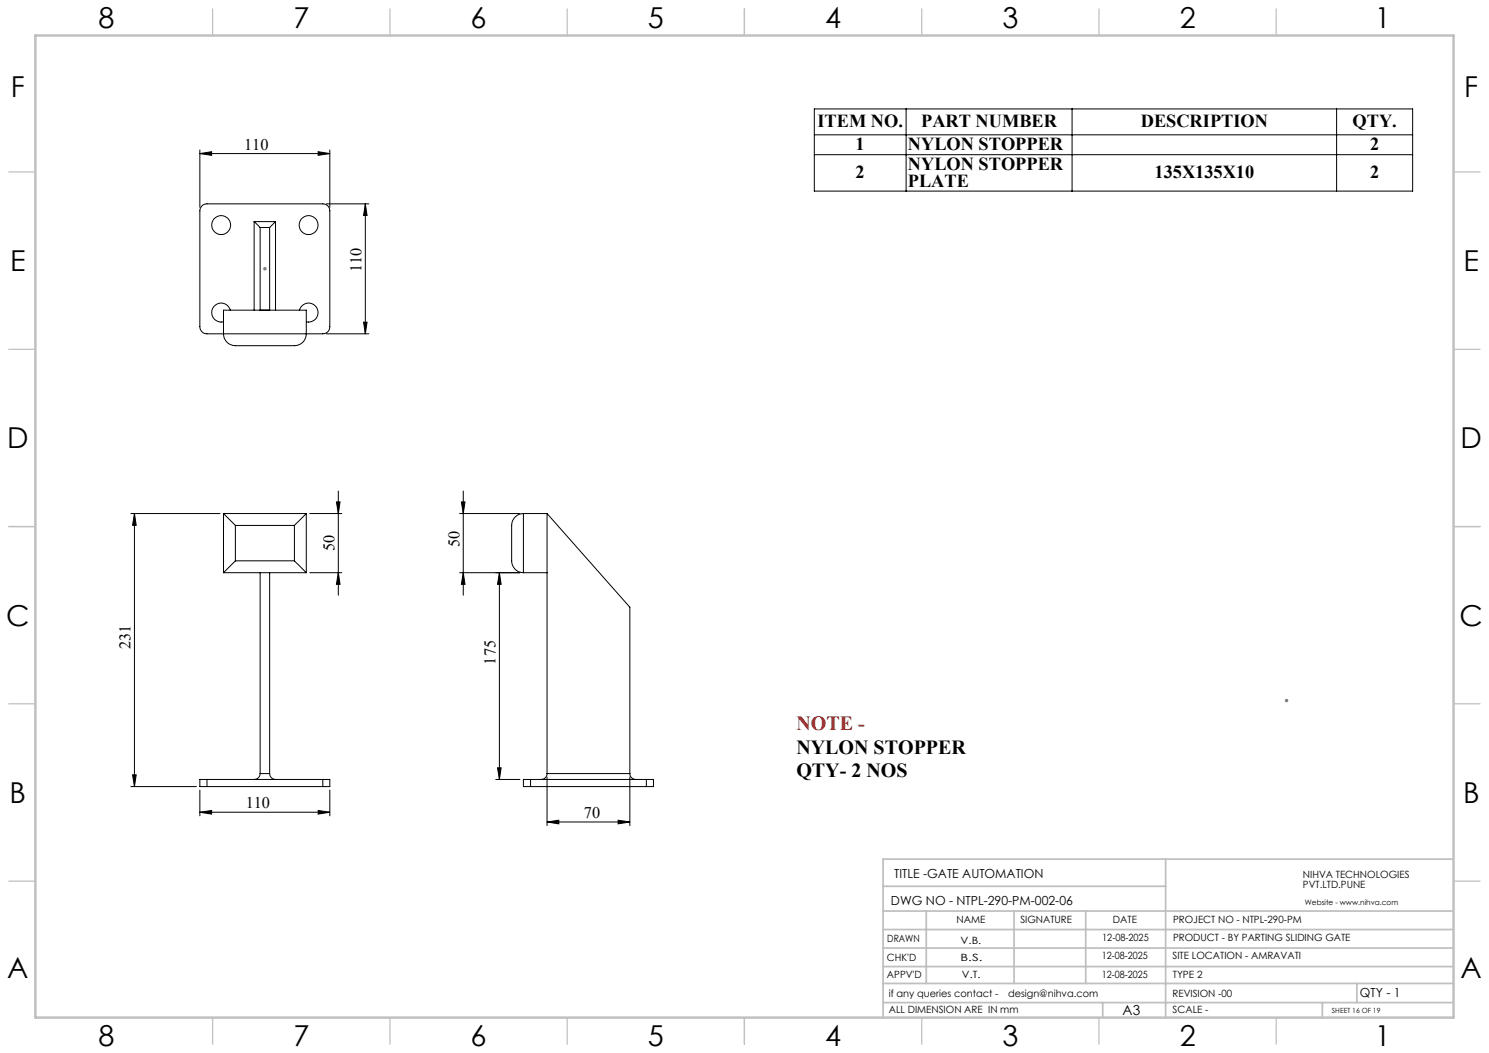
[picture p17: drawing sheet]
<svg xmlns="http://www.w3.org/2000/svg" width="420mm" height="297mm" viewBox="0 0 420 297" stroke-linecap="round" stroke-linejoin="round" font-family="sans-serif">
<defs><g id="words">
<g font-size="8.1">
<text x="27.8" y="8">8</text>
<text x="82.8" y="8">7</text>
<text x="132.8" y="8">6</text>
<text x="182.8" y="8">5</text>
<text x="232.8" y="8">4</text>
<text x="282.8" y="8">3</text>
<text x="332.8" y="8">2</text>
<text x="387.8" y="8">1</text>
<text x="3" y="27.2">F</text>
<text x="413" y="27.2">F</text>
<text x="2.8" y="76.5">E</text>
<text x="412.8" y="76.5">E</text>
<text x="2" y="126.5">D</text>
<text x="412" y="126.5">D</text>
<text x="1.7" y="176.5">C</text>
<text x="411.7" y="176.5">C</text>
<text x="2.7" y="226.5">B</text>
<text x="412.7" y="226.5">B</text>
<text x="2" y="275.7">A</text>
<text x="412" y="275.7">A</text>
<text x="27.8" y="295">8</text>
<text x="82.8" y="295">7</text>
<text x="132.8" y="295">6</text>
<text x="182.8" y="295">5</text>
<text x="232.8" y="295">4</text>
<text x="282.8" y="295">3</text>
<text x="332.8" y="295">2</text>
<text x="387.8" y="295">1</text>
</g>
<text font-size="5.6" fill="#f00" x="224.6" y="206">NOTE -</text>
<g font-size="5.6">
<text x="224.6" y="212.6">NYLON STOPPER</text>
<text x="224.6" y="219.3">QTY- 2 NOS</text>
</g>
<g font-size="5.2">
<text x="230.6" y="35.9">ITEM NO.</text>
<text x="259.8" y="35.9">PART NUMBER</text>
<text x="321.8" y="35.9">DESCRIPTION</text>
<text x="381.5" y="35.9">QTY.</text>
<text x="241.4" y="42.4">1</text>
<text x="256.1" y="42.4">NYLON STOPPER</text>
<text x="386.5" y="42.4">2</text>
<text x="241.4" y="50.3">2</text>
<text x="256.1" y="48">NYLON STOPPER</text>
<text x="256.1" y="52.6">PLATE</text>
<text x="325.6" y="50.3">135X135X10</text>
<text x="386.5" y="50.3">2</text>
</g>
<g font-size="4.6">
<text x="68.9" y="42.2">110</text>
<text x="102" y="76.7" transform="rotate(-90 102 76.7)">110</text>
<text x="94.3" y="155.4" transform="rotate(-90 94.3 155.4)">50</text>
<text x="129.6" y="154.3" transform="rotate(-90 129.6 154.3)">50</text>
<text x="36.8" y="183" transform="rotate(-90 36.8 183)">231</text>
<text x="139.8" y="187.4" transform="rotate(-90 139.8 187.4)">175</text>
<text x="69.3" y="228">110</text>
<text x="164.7" y="230.7">70</text>
</g>
<text font-size="3.9" x="316.7" y="286.4">A3</text>
<g font-size="3.5">
<text x="252.2" y="247.7">TITLE -GATE AUTOMATION</text>
<text x="251.3" y="255.1">DWG NO - NTPL-290-PM-002-06</text>
<text x="383.6" y="281.1">QTY - 1</text>
</g>
<g font-size="2.8">
<text x="367.5" y="247.7">NIHVA TECHNOLOGIES</text>
<text x="367.5" y="250.5">PVT.LTD.PUNE</text>
<text x="269.8" y="260.4">NAME</text>
<text x="287.8" y="260.4">SIGNATURE</text>
<text x="313.9" y="260.5">DATE</text>
<text x="330.9" y="260.5">PROJECT NO - NTPL-290-PM</text>
<text x="250.3" y="265.7">DRAWN</text>
<text x="270.9" y="266.1">V.B.</text>
<text x="310.9" y="265.5">12-08-2025</text>
<text x="330.9" y="265.5">PRODUCT - BY PARTING SLIDING GATE</text>
<text x="250.2" y="271.1">CHK'D</text>
<text x="250.2" y="275.8">APPV'D</text>
<text x="270.9" y="271.1">B.S.</text>
<text x="271.3" y="275.8">V.T.</text>
<text x="310.8" y="270.6">12-08-2025</text>
<text x="310.8" y="275.8">12-08-2025</text>
<text x="330.7" y="270.6">SITE LOCATION - AMRAVATI</text>
<text x="330.8" y="275.8">TYPE 2</text>
<text x="250.7" y="281.1">if any queries contact -</text>
<text x="284.3" y="281.1">design@nihva.com</text>
<text x="330.7" y="281.1">REVISION -00</text>
<text x="250.7" y="285.6">ALL DIMENSION ARE IN mm</text>
<text x="330.7" y="285.6">SCALE -</text>
</g>
<text font-size="2.1" x="368.1" y="255.1">Website - www.nihva.com</text>
<text font-size="2" x="375.7" y="285.6">SHEET 16 OF 19</text>
</g></defs>
<g fill="none" stroke="#000" stroke-width=".28">
<path d="M229.7 30.7h168.8v23.2h-168.8zM229.7 38h168.8M255.6 30.7v23.2M302.4 30.7v23.2M377 30.7v23.2M56.4 43.3l3.3-.5v1zM56.4 42.3v16.2M56.4 43.3h36.6M57 58.1l.6-.5 .8-.1h32.7a1.93 1.93 0 0 1 1.9 2v32.6a1.93 1.93 0 0 1-1.9 2.1h-32.7a1.99 1.99 0 0 1-2-2.1v-32.6l.1-.8zM89.7 42.8l3.3 .5-3.3 .5zM92 57.5h12M93 42.3v16.2"/>
<path d="M103 57.5v36.7M103 57.5l.5 3.3h-.9zM229.7 43.6h168.8M71.7 62.5l1.7 1.7M71.7 62.5h6M71.7 62.5v25M73.4 64.2v23.3M73.4 64.2h2.7M76.1 64.2v23.3M77.7 62.5l-1.6 1.7M77.7 62.5v25M63 87.5h23.4v6.7a3.4 3.4 0 0 1-3.4 3.3h-16.6a3.4 3.4 0 0 1-3.4-3.3z"/>
<path d="M64.9 87.5a2.66 2.66 0 0 0-3.2-1.9 2.66 2.66 0 0 0-1.9 3.2 2.66 2.66 0 0 0 3.2 1.9M84.5 87.5a2.67 2.67 0 0 1 3.2-1.9 2.67 2.67 0 0 1 1.9 3.2 2.67 2.67 0 0 1-3.2 1.9M92 94.2h12M102.6 90.9h.9l-.5 3.3zM95.4 138.5v29.4M130.7 138.5v29.4M36.9 144.8h25.2M37.9 144.8v77.1M37.9 144.8l.5 3.4h-1zM63 144.8l3.4 3.4M63 144.8h23.4M63 144.8v16.7"/>
<path d="M66.4 158.2l-3.4 3.3M66.4 148.2h16.6M66.4 148.2v10M66.4 158.2h16.6M83 158.2l3.4 3.3M83 148.2v10M86.4 144.8l-3.4 3.4M86.4 144.8v16.7M87.4 144.8h9M94.9 141.6h1l-.5 3.2zM129.6 144.8h17M130.1 141.6h1.1l-.5 3.2z"/>
<path d="M147.6 144.8a3.4 3.4 0 0 0-3.3 3.4v10a3.4 3.4 0 0 0 3.3 3.3M147.6 144.8h6.7M147.6 144.8v16.7M154.3 144.8v73.4M154.3 144.8l23.4 26.5v46.9M63 161.5h23.4M73.4 161.5v56.7M76.1 161.5v56.7M87.4 161.5h9M95.4 161.5l.5 3.3h-1zM129.6 161.5h17M130.7 161.5l.5 3.3h-1.1z"/>
<path d="M140.9 161.5l.5 3.3h-1.1zM140.9 161.5v58.3M147.6 161.5h6.7M37.4 218.5h1l-.5 3.4zM58.4 219.8h-2v2.1h2M58.4 219.8v2.1M58.4 219.8h32.7M73.4 218.2a1.67 1.67 0 0 1-1.7 1.6M73.4 218.2h2.7M76.1 218.2a1.67 1.67 0 0 0 1.6 1.6M91.1 219.8h1.9v2.1h-1.9M91.1 219.8v2.1"/>
<path d="M139.8 219.8h6.8M140.3 216.6h1.1l-.5 3.2zM149.6 219.8h-2v2.1h2M149.6 219.8h32.7M149.6 219.8v2.1M154.3 219.2v13.7M154.3 218.2a1.67 1.67 0 0 1-1.7 1.6M154.3 218.2h23.4M177.7 219.2v13.7M177.7 218.2a1.67 1.67 0 0 0 1.6 1.6M182.3 219.8h2v2.1h-2M182.3 219.8v2.1"/>
<path d="M36.9 221.9h18.5M56.4 229.1l3.3-.5v1zM56.4 222.8v7.3M56.4 229.1h36.6M58.4 221.9h32.7M89.7 228.6l3.3 .5-3.3 .5zM93 222.8v7.3M149.6 221.9h32.7M154.3 231.8l3.3-.5v1.1zM154.3 231.8h23.4M174.3 231.3l3.4 .5-3.4 .6z"/>
<circle cx="62.4" cy="63.5" r="2.67"/>
<circle cx="87" cy="63.5" r="2.67"/>
</g>
<path d="M74.2 75.8h1M74.4 75.5l.7 .7M74.7 75.3v1M75.1 75.5l-.7 .7M362.4 197.6h1M362.5 197.2l.8 .7M362.9 197.1v1M363.3 197.2l-.8 .7" fill="none" stroke="#808080" stroke-width=".28"/>
<g fill="none" stroke="#c0c0c0" stroke-width=".35">
<path d="M60 2.5v7.5M110 2.5v7.5M160 2.5v7.5M210 2.5v7.5M260 2.5v7.5M310 2.5v7.5M360 2.5v7.5M2.5 48.5h7.5M410 48.5h7.5M2.5 98.5h7.5M410 98.5h7.5M2.5 148.5h7.5"/>
<path d="M410 148.5h7.5M2.5 198.5h7.5M410 198.5h7.5M2.5 248.5h7.5M410 248.5h7.5M60 287v7.5M110 287v7.5M160 287v7.5M210 287v7.5M260 287v7.5M310 287v7.5M360 287v7.5"/>
</g>
<g fill="none" stroke="#c0c0c0" stroke-width=".5">
<path d="M249.1 257h160.9M249.1 250h79.7M261.3 257v20.4M286 257v20.4M306.2 257v20.4M328.8 242.3v44.7M410 242.3h-160.9v44.7M249.1 272.6h160.9M249.1 267.4h160.9M249.1 262.2h160.9M249.1 277.4h160.9M382.7 277.4v5.4"/>
<path d="M249.1 282.8h160.9M311 282.8v4.2M373 282.8v4.2"/>
</g>
<path d="M10 10h400v277h-400z" fill="none" stroke="#c0c0c0" stroke-width=".7"/>
<g fill="#000">
<path d="M56.4 43.3l3.3-.5v1zM89.7 42.8l3.3 .5-3.3 .5z"/>
<path d="M37.9 144.8l.5 3.4h-1zM37.4 218.5h1l-.5 3.4zM140.9 161.5l.5 3.3h-1.1zM140.3 216.6h1.1l-.5 3.2zM103 57.5l.5 3.3h-.9zM102.6 90.9h.9l-.5 3.3z"/>
<path d="M94.9 141.6h1l-.5 3.2zM95.4 161.5l.5 3.3h-1z"/>
<path d="M130.1 141.6h1.1l-.5 3.2zM130.7 161.5l.5 3.3h-1.1z"/>
<path d="M89.7 228.6l3.3 .5-3.3 .5zM56.4 229.1l3.3-.5v1z"/>
<path d="M154.3 231.8l3.3-.5v1.1zM174.3 231.3l3.4 .5-3.4 .6z"/>
</g>
<use href="#words"/>
</svg>
